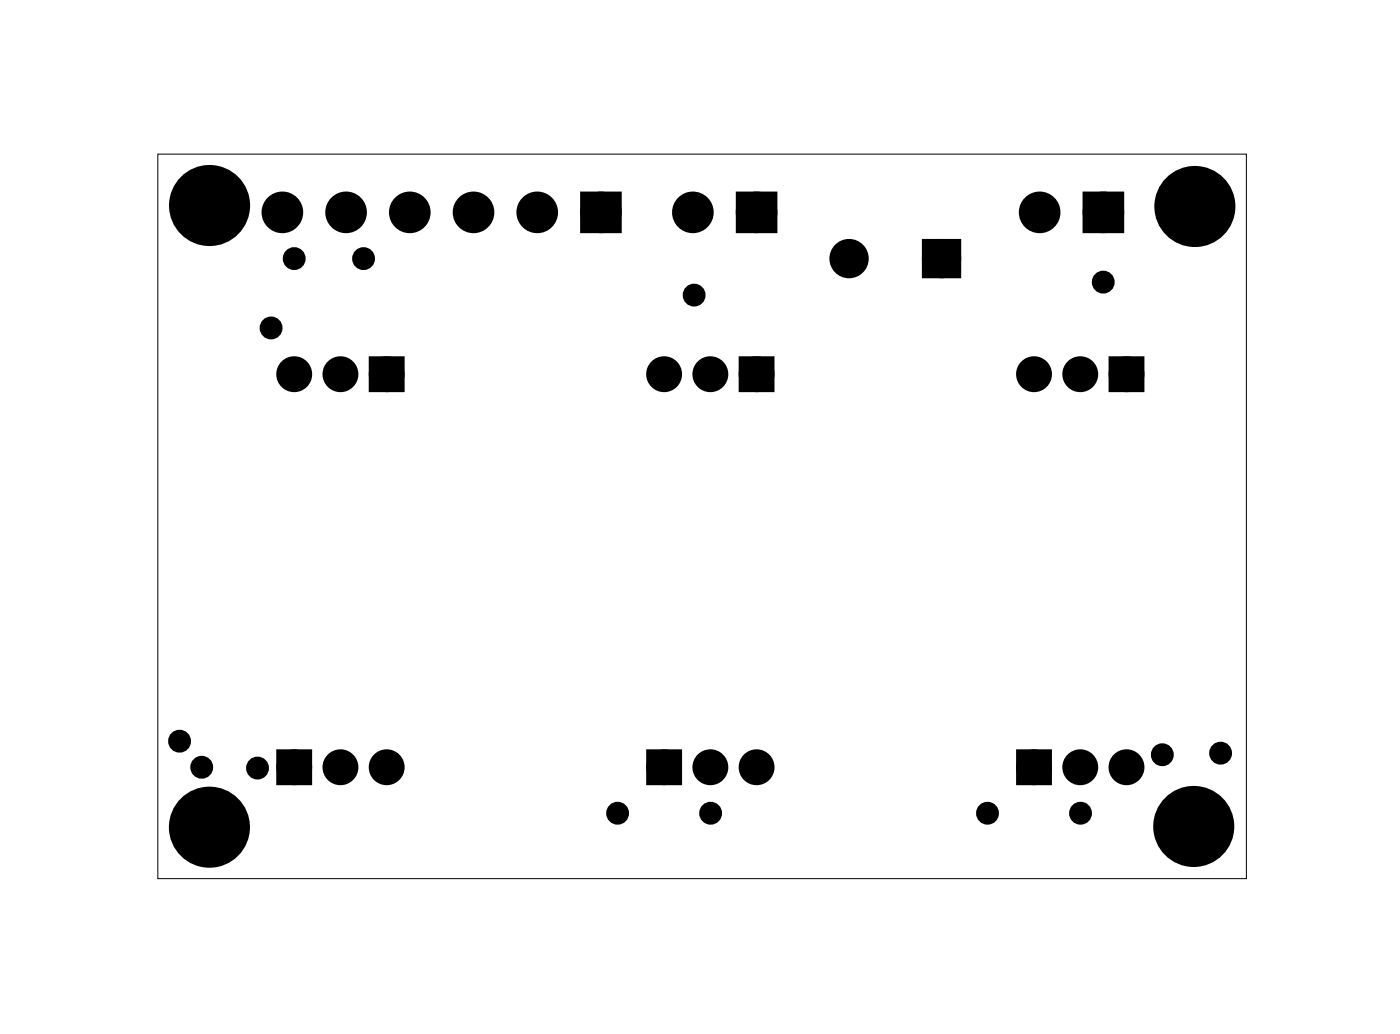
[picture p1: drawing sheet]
<svg xmlns="http://www.w3.org/2000/svg" width="77mm" height="57mm" viewBox="0 0 77 57" stroke-linecap="round" stroke-linejoin="round" font-family="sans-serif">
<path d="M8.7 8.5h59.8v39.8h-59.8z" fill="none" stroke="#000" stroke-width=".05"/>
<path d="M32.2 10.9h1.6v1.5h-1.6zM40.8 10.9h1.5v1.5h-1.5zM51 13.5h1.4v1.4h-1.4zM59.8 10.9h1.6v1.5h-1.6zM20.6 20h1.2v1.2h-1.2zM41 20h1.2v1.2h-1.2zM61.3 20h1.2v1.2h-1.2zM15.6 41.5h1.2v1.2h-1.2zM35.9 41.5h1.2v1.2h-1.2zM56.2 41.5h1.2v1.2h-1.2z" fill="#000"/>
<g fill="none" stroke="#000" stroke-width=".76" stroke-linecap="butt">
<path d="M20.6 20h1.2v1.2h-1.2zM32.2 10.9h1.6v1.5h-1.6zM40.8 10.9h1.5v1.5h-1.5zM41 20h1.2v1.2h-1.2zM51 13.5h1.4v1.4h-1.4zM59.8 10.9h1.6v1.5h-1.6zM61.3 20h1.2v1.2h-1.2zM15.6 41.5h1.2v1.2h-1.2zM35.9 41.5h1.2v1.2h-1.2zM56.2 41.5h1.2v1.2h-1.2z"/>
<circle cx="15.5" cy="11.7" r=".76"/>
<circle cx="19" cy="11.7" r=".76"/>
<circle cx="22.5" cy="11.7" r=".76"/>
<circle cx="26" cy="11.7" r=".76"/>
<circle cx="29.5" cy="11.7" r=".76"/>
<circle cx="33" cy="11.7" r=".76"/>
<circle cx="38.1" cy="11.7" r=".76"/>
<circle cx="41.6" cy="11.7" r=".76"/>
<circle cx="46.6" cy="14.2" r=".7"/>
<circle cx="51.7" cy="14.2" r=".7"/>
<circle cx="57.1" cy="11.7" r=".76"/>
<circle cx="60.6" cy="11.7" r=".76"/>
<circle cx="16.2" cy="20.6" r=".6"/>
<circle cx="18.7" cy="20.6" r=".6"/>
<circle cx="21.2" cy="20.6" r=".6"/>
<circle cx="36.5" cy="20.6" r=".6"/>
<circle cx="39" cy="20.6" r=".6"/>
<circle cx="41.6" cy="20.6" r=".6"/>
<circle cx="56.8" cy="20.6" r=".6"/>
<circle cx="59.3" cy="20.6" r=".6"/>
<circle cx="61.9" cy="20.6" r=".6"/>
<circle cx="16.2" cy="42.1" r=".6"/>
<circle cx="18.7" cy="42.1" r=".6"/>
<circle cx="21.2" cy="42.1" r=".6"/>
<circle cx="36.5" cy="42.1" r=".6"/>
<circle cx="39" cy="42.1" r=".6"/>
<circle cx="41.6" cy="42.1" r=".6"/>
<circle cx="56.8" cy="42.1" r=".6"/>
<circle cx="59.3" cy="42.1" r=".6"/>
<circle cx="61.9" cy="42.1" r=".6"/>
</g>
<g fill="#000">
<circle cx="11.5" cy="11.3" r="2.1"/>
<circle cx="14.9" cy="18" r=".35"/>
<circle cx="15.5" cy="11.7" r=".76"/>
<circle cx="16.2" cy="14.2" r=".35"/>
<circle cx="19" cy="11.7" r=".76"/>
<circle cx="20" cy="14.2" r=".35"/>
<circle cx="22.5" cy="11.7" r=".76"/>
<circle cx="26" cy="11.7" r=".76"/>
<circle cx="29.5" cy="11.7" r=".76"/>
<circle cx="33" cy="11.7" r=".76"/>
<circle cx="38.1" cy="11.7" r=".76"/>
<circle cx="38.1" cy="16.2" r=".35"/>
<circle cx="41.6" cy="11.7" r=".76"/>
<circle cx="46.6" cy="14.2" r=".7"/>
<circle cx="51.7" cy="14.2" r=".7"/>
<circle cx="57.1" cy="11.7" r=".76"/>
<circle cx="60.6" cy="15.5" r=".35"/>
<circle cx="60.6" cy="11.7" r=".76"/>
<circle cx="65.6" cy="11.3" r="2.1"/>
<circle cx="16.2" cy="20.6" r=".6"/>
<circle cx="18.7" cy="20.6" r=".6"/>
<circle cx="21.2" cy="20.6" r=".6"/>
<circle cx="36.5" cy="20.6" r=".6"/>
<circle cx="39" cy="20.6" r=".6"/>
<circle cx="41.6" cy="20.6" r=".6"/>
<circle cx="56.8" cy="20.6" r=".6"/>
<circle cx="59.3" cy="20.6" r=".6"/>
<circle cx="61.9" cy="20.6" r=".6"/>
<circle cx="9.9" cy="40.7" r=".35"/>
<circle cx="11.1" cy="42.1" r=".35"/>
<circle cx="11.5" cy="45.4" r="2.1"/>
<circle cx="14.1" cy="42.2" r=".35"/>
<circle cx="16.2" cy="42.1" r=".6"/>
<circle cx="18.7" cy="42.1" r=".6"/>
<circle cx="21.2" cy="42.1" r=".6"/>
<circle cx="33.9" cy="44.7" r=".35"/>
<circle cx="36.5" cy="42.1" r=".6"/>
<circle cx="39" cy="42.1" r=".6"/>
<circle cx="39" cy="44.7" r=".35"/>
<circle cx="41.6" cy="42.1" r=".6"/>
<circle cx="54.2" cy="44.7" r=".35"/>
<circle cx="56.8" cy="42.1" r=".6"/>
<circle cx="59.3" cy="42.1" r=".6"/>
<circle cx="59.4" cy="44.7" r=".35"/>
<circle cx="61.9" cy="42.1" r=".6"/>
<circle cx="63.8" cy="41.5" r=".35"/>
<circle cx="65.6" cy="45.4" r="2.1"/>
<circle cx="67.1" cy="41.4" r=".35"/>
</g>
<g fill="none" stroke="#000" stroke-width=".55">
<circle cx="14.9" cy="18" r=".35"/>
<circle cx="16.2" cy="14.2" r=".35"/>
<circle cx="20" cy="14.2" r=".35"/>
<circle cx="38.1" cy="16.2" r=".35"/>
<circle cx="60.6" cy="15.5" r=".35"/>
<circle cx="9.9" cy="40.7" r=".35"/>
<circle cx="11.1" cy="42.1" r=".35"/>
<circle cx="14.1" cy="42.2" r=".35"/>
<circle cx="33.9" cy="44.7" r=".35"/>
<circle cx="39" cy="44.7" r=".35"/>
<circle cx="54.2" cy="44.7" r=".35"/>
<circle cx="59.4" cy="44.7" r=".35"/>
<circle cx="63.8" cy="41.5" r=".35"/>
<circle cx="67.1" cy="41.4" r=".35"/>
</g>
<g fill="none" stroke="#000" stroke-width=".25">
<circle cx="11.5" cy="11.3" r="2.1"/>
<circle cx="65.6" cy="11.3" r="2.1"/>
<circle cx="11.5" cy="45.4" r="2.1"/>
<circle cx="65.6" cy="45.4" r="2.1"/>
</g>
</svg>
